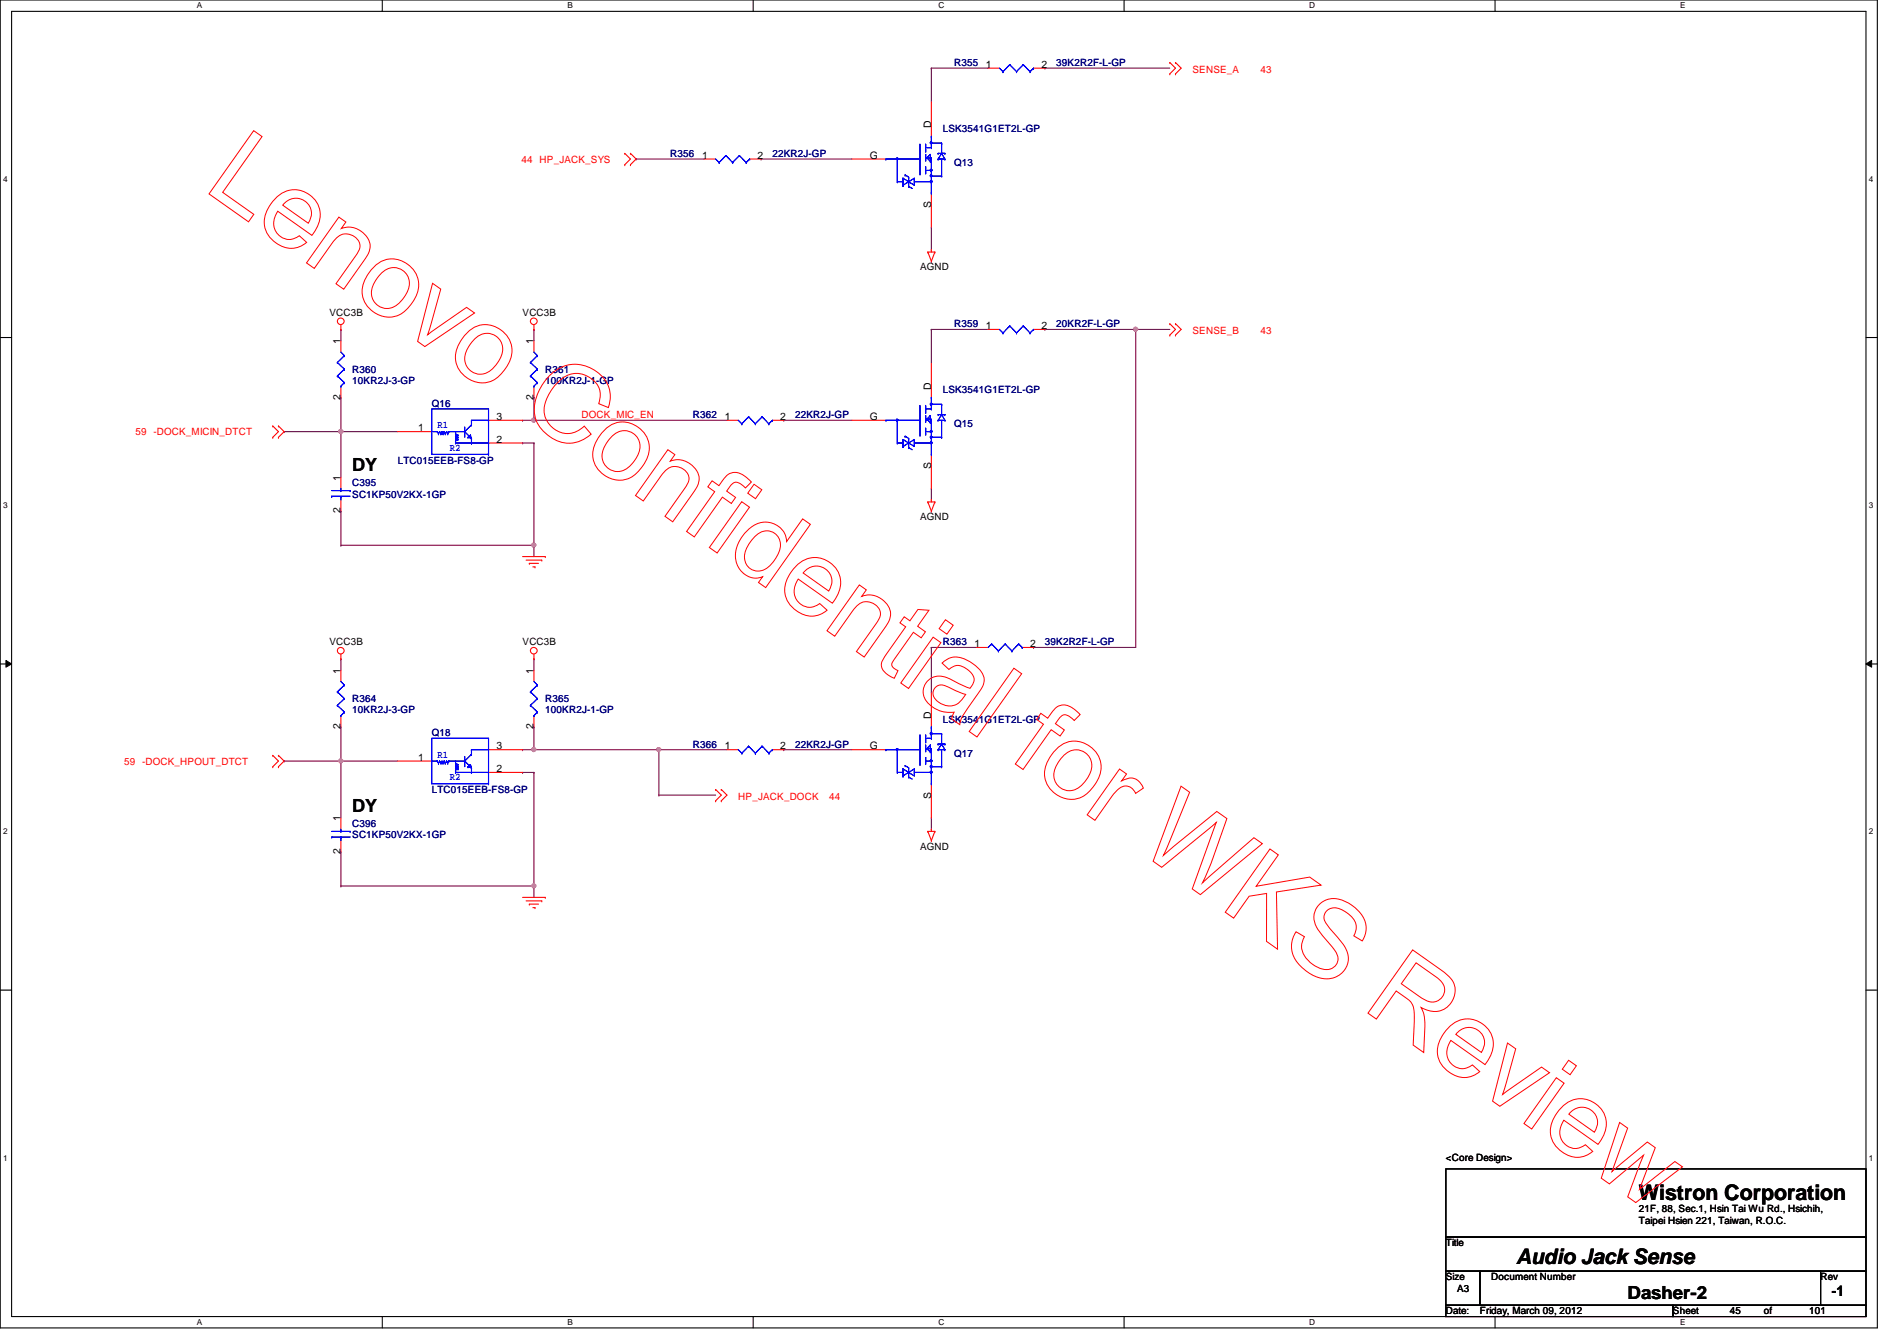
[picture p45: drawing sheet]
<svg xmlns="http://www.w3.org/2000/svg" width="297mm" height="210mm" viewBox="0 0 297 210" stroke-linecap="round" stroke-linejoin="round" font-family="sans-serif">
<defs><g id="words">
<g font-size="3.3">
<text x="256.6" y="187.9">Wistron Corporation</text>
<text x="237.4" y="197.9">Audio Jack Sense</text>
</g>
<g font-size="2.8">
<text x="55.2" y="73.7">DY</text>
<text x="55.2" y="127.1">DY</text>
<text x="254.8" y="203.4">Dasher-2</text>
</g>
<text font-size="2.3" x="286.8" y="202.9">-1</text>
<g font-size="1.6" fill="#000080">
<text x="149.4" y="10.3">R355</text>
<text x="165.4" y="10.3">39K2R2F-L-GP</text>
<text x="147.6" y="20.7">LSK3541G1ET2L-GP</text>
<text x="104.9" y="24.6">R356</text>
<text x="120.9" y="24.6">22KR2J-GP</text>
<text x="149.4" y="26">Q13</text>
<text x="149.4" y="51.2">R359</text>
<text x="165.4" y="51.2">20KR2F-L-GP</text>
<text x="55.2" y="58.3">R360</text>
<text x="85.4" y="58.3">R361</text>
<text x="55.2" y="60.1">10KR2J-3-GP</text>
<text x="67.6" y="63.7">Q16</text>
<text x="85.4" y="60.1">100KR2J-1-GP</text>
<text x="108.5" y="65.4">R362</text>
<text x="124.5" y="65.4">22KR2J-GP</text>
<text x="147.6" y="61.6">LSK3541G1ET2L-GP</text>
<text x="149.4" y="66.9">Q15</text>
<text x="55.2" y="76.1">C395</text>
<text x="55.2" y="77.9">SC1KP50V2KX-1GP</text>
<text x="62.3" y="72.6">LTC015EEB-FS8-GP</text>
<text x="147.6" y="101">R363</text>
<text x="163.6" y="101">39K2R2F-L-GP</text>
<text x="55.2" y="109.9">R364</text>
<text x="55.2" y="111.7">10KR2J-3-GP</text>
<text x="85.4" y="109.9">R365</text>
<text x="85.4" y="111.7">100KR2J-1-GP</text>
<text x="147.6" y="113.1">LSK3541G1ET2L-GP</text>
<text x="67.6" y="115.2">Q18</text>
<text x="108.5" y="117">R366</text>
<text x="124.5" y="117">22KR2J-GP</text>
<text x="149.4" y="118.4">Q17</text>
<text x="67.6" y="124.1">LTC015EEB-FS8-GP</text>
<text x="55.2" y="129.5">C396</text>
<text x="55.2" y="131.2">SC1KP50V2KX-1GP</text>
</g>
<g font-size="1.6">
<text x="154.4" y="10.6">1</text>
<text x="163.1" y="10.6">2</text>
<text x="145.8" y="20.1" transform="rotate(-90 145.8 20.1)">D</text>
<text x="109.9" y="24.8">1</text>
<text x="118.6" y="24.8">2</text>
<text x="136.2" y="24.8">G</text>
<text x="145.8" y="32.6" transform="rotate(-90 145.8 32.6)">S</text>
<text x="144.1" y="42.3">AGND</text>
<text x="51.6" y="49.4">VCC3B</text>
<text x="53.3" y="53.9" transform="rotate(-90 53.3 53.9)">1</text>
<text x="81.8" y="49.4">VCC3B</text>
<text x="83.6" y="53.9" transform="rotate(-90 83.6 53.9)">1</text>
<text x="154.4" y="51.5">1</text>
<text x="163.1" y="51.5">2</text>
<text x="53.3" y="62.6" transform="rotate(-90 53.3 62.6)">2</text>
<text x="77.7" y="65.7">3</text>
<text x="83.6" y="62.6" transform="rotate(-90 83.6 62.6)">2</text>
<text x="113.5" y="65.7">1</text>
<text x="122.2" y="65.7">2</text>
<text x="136.2" y="65.7">G</text>
<text x="145.8" y="61" transform="rotate(-90 145.8 61)">D</text>
<text x="65.5" y="67.5">1</text>
<text x="77.7" y="69.3">2</text>
<text x="53.3" y="75.2" transform="rotate(-90 53.3 75.2)">1</text>
<text x="145.8" y="73.4" transform="rotate(-90 145.8 73.4)">S</text>
<text x="53.3" y="80.3" transform="rotate(-90 53.3 80.3)">2</text>
<text x="144.1" y="81.4">AGND</text>
<text x="51.6" y="101">VCC3B</text>
<text x="81.8" y="101">VCC3B</text>
<text x="152.6" y="101.3">1</text>
<text x="161.3" y="101.3">2</text>
<text x="53.3" y="105.5" transform="rotate(-90 53.3 105.5)">1</text>
<text x="83.6" y="105.5" transform="rotate(-90 83.6 105.5)">1</text>
<text x="145.8" y="112.6" transform="rotate(-90 145.8 112.6)">D</text>
<text x="53.3" y="114.1" transform="rotate(-90 53.3 114.1)">2</text>
<text x="65.5" y="119.1">1</text>
<text x="77.7" y="117.3">3</text>
<text x="83.6" y="114.1" transform="rotate(-90 83.6 114.1)">2</text>
<text x="113.5" y="117.3">1</text>
<text x="122.2" y="117.3">2</text>
<text x="136.2" y="117.3">G</text>
<text x="77.7" y="120.9">2</text>
<text x="145.8" y="125" transform="rotate(-90 145.8 125)">S</text>
<text x="53.3" y="128.6" transform="rotate(-90 53.3 128.6)">1</text>
<text x="53.3" y="133.7" transform="rotate(-90 53.3 133.7)">2</text>
<text x="144.1" y="133">AGND</text>
<text x="226.4" y="181.7">&lt;Core Design&gt;</text>
<text x="256.6" y="189.7">21F, 88, Sec.1, Hsin Tai Wu Rd., Hsichih,</text>
<text x="256.6" y="191.6">Taipei Hsien 221, Taiwan, R.O.C.</text>
<text x="226.4" y="195.1">Title</text>
<text x="226.4" y="200.4">Size</text>
<text x="228.2" y="202.2">A3</text>
<text x="233.5" y="200.4">Document Number</text>
<text x="285.1" y="200.4">Rev</text>
<text x="226.4" y="205.7">Date:</text>
<text x="231.7" y="205.7">Friday, March 09, 2012</text>
<text x="262" y="205.7">Sheet</text>
<text x="270.8" y="205.7">45</text>
<text x="276.2" y="205.7">of</text>
<text x="283.3" y="205.7">101</text>
</g>
<g font-size="1.6" fill="#f00">
<text x="186.7" y="11.4">SENSE_A</text>
<text x="197.4" y="11.4">43</text>
<text x="81.7" y="25.4">44 HP_JACK_SYS</text>
<text x="186.7" y="52.3">SENSE_B</text>
<text x="197.4" y="52.3">43</text>
<text x="91.1" y="65.4">DOCK_MIC_EN</text>
<text x="21.2" y="68.1">59 -DOCK_MICIN_DTCT</text>
<text x="19.4" y="119.7">59 -DOCK_HPOUT_DTCT</text>
<text x="115.6" y="125.2">HP_JACK_DOCK</text>
<text x="129.8" y="125.2">44</text>
</g>
<g font-size="1.6" fill="#00f">
<text x="68.5" y="67">R1</text>
<text x="70.4" y="70.6">R2</text>
<text x="68.5" y="118.6">R1</text>
<text x="70.4" y="122.1">R2</text>
</g>
<g font-size="1.3">
<text x="30.8" y="1.3">A</text>
<text x="88.9" y="1.3">B</text>
<text x="146.9" y="1.3">C</text>
<text x="205" y="1.3">D</text>
<text x="263.1" y="1.3">E</text>
<text x=".5" y="28.4">4</text>
<text x="292.6" y="28.4">4</text>
<text x=".5" y="79.5">3</text>
<text x="292.6" y="79.5">3</text>
<text x=".5" y="130.6">2</text>
<text x="292.6" y="130.6">2</text>
<text x=".5" y="181.7">1</text>
<text x="292.6" y="181.7">1</text>
<text x="30.8" y="207.4">A</text>
<text x="88.9" y="207.4">B</text>
<text x="146.9" y="207.4">C</text>
<text x="205" y="207.4">D</text>
<text x="263.1" y="207.4">E</text>
</g>
</g></defs>
<path d="M0 0h294v207.9h-294zM1.8 1.8h290.4v204.3h-290.4z" fill="none" stroke="#000" stroke-width=".17"/>
<g fill="#fff">
<path d="M30.8 .2h.8v1.4h-.8z"/>
<path d="M30.8 206.2h.8v1.4h-.8z"/>
</g>
<path d="M59.9 0v1.8M59.9 206.1v1.8" fill="none" stroke="#000" stroke-width=".17"/>
<g fill="#fff">
<path d="M88.9 .2h.8v1.4h-.8z"/>
<path d="M88.9 206.2h.8v1.4h-.8z"/>
</g>
<path d="M117.9 0v1.8M117.9 206.1v1.8" fill="none" stroke="#000" stroke-width=".17"/>
<g fill="#fff">
<path d="M146.9 .2h.9v1.4h-.9z"/>
<path d="M146.9 206.2h.9v1.4h-.9z"/>
</g>
<path d="M176 0v1.8M176 206.1v1.8" fill="none" stroke="#000" stroke-width=".17"/>
<g fill="#fff">
<path d="M205 .2h.9v1.4h-.9z"/>
<path d="M205 206.2h.9v1.4h-.9z"/>
</g>
<path d="M234.1 0v1.8M234.1 206.1v1.8" fill="none" stroke="#000" stroke-width=".17"/>
<g fill="#fff">
<path d="M263.1 .2h.8v1.4h-.8z"/>
<path d="M263.1 206.2h.8v1.4h-.8z"/>
<path d="M.5 27.3h.7v1.4h-.7z"/>
<path d="M292.6 27.3h.7v1.4h-.7z"/>
<path d="M.5 78.4h.7v1.4h-.7z"/>
<path d="M292.6 78.4h.7v1.4h-.7z"/>
</g>
<path d="M0 52.8h1.8M292.2 52.8h1.8" fill="none" stroke="#000" stroke-width=".17"/>
<g fill="#fff">
<path d="M.5 129.5h.7v1.4h-.7z"/>
<path d="M292.6 129.5h.7v1.4h-.7z"/>
</g>
<path d="M0 103.9h1.8M292.2 103.9h1.8" fill="none" stroke="#000" stroke-width=".17"/>
<path d="M.9 103.4l.9 .5-.9 .5zM292.2 103.9l.9-.5v1z" fill="#000"/>
<path d="M.9 103.4l.9 .5-.9 .5zM292.2 103.9l.9-.5v1z" fill="none" stroke="#000" stroke-width=".16"/>
<g fill="#fff">
<path d="M.5 180.5h.7v1.4h-.7z"/>
<path d="M292.6 180.5h.7v1.4h-.7z"/>
</g>
<path d="M0 155h1.8M292.2 155h1.8" fill="none" stroke="#000" stroke-width=".17"/>
<g fill="none" stroke="#800040" stroke-width=".17">
<path d="M163.6 10.7h.1M163.6 10.7h19.6M119.2 24.9h.1M119.2 24.9h14.2M53.4 51.6h.1M53.4 51.6v1.7M53.4 67.6h.1M53.4 67.6v7.1M81.8 69.3h.1M81.8 65.8h.1M81.8 69.3h1.8M81.8 65.8h1.8"/>
<path d="M44.5 119.1h.1M44.5 119.1h8.9M81.8 117.3h.1M81.8 117.3h1.8M53.4 138.7h.1M53.4 138.7h30.2M81.8 120.9h.1M81.8 120.9h1.8"/>
</g>
<circle cx="53.4" cy="67.5" r=".32" fill="#f0f"/>
<circle cx="53.4" cy="67.5" r=".32" fill="none" stroke="#f0f" stroke-width=".17"/>
<g fill="none" stroke="#800040" stroke-width=".17">
<path d="M145.8 10.7h.1M145.8 10.7h8.9M99.6 24.9h.1M99.6 24.9h10.7M145.8 35.6h.1M145.8 35.6v3.5M44.5 67.6h.1M53.4 62.2h.1M53.4 62.2v5.4h-8.9M145.8 76.5h.1M145.8 76.5v1.7M53.4 103.1h.1"/>
<path d="M53.4 113.8h.1M53.4 103.1v1.8M53.4 113.8v5.3M83.6 103.1h.1M83.6 103.1v1.8M53.4 133.3h.1M53.4 133.3v5.4M83.6 120.9h.1M83.6 120.9v17.8M145.8 128h.1M145.8 128v1.8"/>
</g>
<circle cx="83.6" cy="138.7" r=".32" fill="#f0f"/>
<circle cx="83.6" cy="138.7" r=".32" fill="none" stroke="#f0f" stroke-width=".17"/>
<path d="M145.8 10.7h.1M145.8 10.7v5.3M53.4 119.1h.1M53.4 119.1h8.9M83.6 138.7h.1M83.6 138.7v1.8" fill="none" stroke="#800040" stroke-width=".17"/>
<circle cx="53.4" cy="119.1" r=".32" fill="#f0f"/>
<circle cx="53.4" cy="119.1" r=".32" fill="none" stroke="#f0f" stroke-width=".17"/>
<path d="M83.6 51.6h.1M83.6 51.6v1.7M53.4 80h.1M53.4 85.3h.1M53.4 80v5.3M53.4 85.3h30.2" fill="none" stroke="#800040" stroke-width=".17"/>
<circle cx="83.6" cy="85.3" r=".32" fill="#f0f"/>
<circle cx="83.6" cy="85.3" r=".32" fill="none" stroke="#f0f" stroke-width=".17"/>
<path d="M53.4 67.6h.1M53.4 67.6h8.9M83.6 69.3h.1M83.6 69.3v17.8M83.6 85.3h.1" fill="none" stroke="#800040" stroke-width=".17"/>
<circle cx="53.4" cy="67.5" r=".32" fill="#f0f"/>
<circle cx="53.4" cy="67.5" r=".32" fill="none" stroke="#f0f" stroke-width=".17"/>
<path d="M103.2 117.3h.1M103.2 117.3h10.6" fill="none" stroke="#800040" stroke-width=".17"/>
<circle cx="103.1" cy="117.3" r=".32" fill="#f0f"/>
<circle cx="103.1" cy="117.3" r=".32" fill="none" stroke="#f0f" stroke-width=".17"/>
<path d="M83.6 65.8h.1M83.6 65.8h30.2M83.6 113.8h.1M83.6 113.8v3.5M122.7 117.3h.1M122.7 117.3h10.7" fill="none" stroke="#800040" stroke-width=".17"/>
<circle cx="83.6" cy="65.8" r=".32" fill="#f0f"/>
<circle cx="83.6" cy="65.8" r=".32" fill="none" stroke="#f0f" stroke-width=".17"/>
<g fill="none" stroke="#800040" stroke-width=".17">
<path d="M145.8 51.6h.1M145.8 51.6v5.3M145.8 51.6h8.9M177.8 51.6h.1M177.8 51.6v49.7h-16M83.6 62.2h.1M83.6 62.2v3.6M122.7 65.8h.1M122.7 65.8h10.7M53.4 119.1h.1M53.4 119.1v8.9M145.8 101.3h.1"/>
<path d="M145.8 101.3v7.2M145.8 101.3h7.1M161.8 101.3h.1"/>
</g>
<circle cx="177.8" cy="51.5" r=".32" fill="#f0f"/>
<circle cx="177.8" cy="51.5" r=".32" fill="none" stroke="#f0f" stroke-width=".17"/>
<path d="M163.6 51.6h.1M163.6 51.6h14.2M83.6 117.3h.1M83.6 117.3h19.6M103.2 117.3h.1M103.2 117.3v7.2M103.2 124.5h.1M103.2 124.5h8.9" fill="none" stroke="#800040" stroke-width=".17"/>
<circle cx="83.6" cy="117.3" r=".32" fill="#f0f"/>
<circle cx="83.6" cy="117.3" r=".32" fill="none" stroke="#f0f" stroke-width=".17"/>
<path d="M177.8 51.6h.1M177.8 51.6h5.4" fill="none" stroke="#800040" stroke-width=".17"/>
<g fill="none" stroke="#f00" stroke-width=".17">
<path d="M154.7 10.7h1.8M161.8 10.7h1.8M183.2 9.8h.1M183.2 11.6h.1M183.2 9.8l.9 .9-.9 .9M184.1 9.8h.1M184.1 11.6h.1M184.1 9.8l.9 .9-.9 .9M97.8 25.8h.1M97.8 24h.1M97.8 24l.9 .9-.9 .9M98.7 24h.1"/>
<path d="M98.7 25.8h.1M98.7 24l.9 .9-.9 .9M145.3 39.5h.1M145.3 39.5h1.1M145.3 39.5l.5 1.4M145.8 39.1h.1M145.8 39.1v.4M146.4 39.5h.1M146.4 39.5l-.6 1.4M53.4 51.6h.1M53.4 50.8v.8M83.6 51.6h.1"/>
<path d="M83.6 50.8v.8M145.8 40.9h.1M145.8 56.9v5.3M183.2 50.7h.1M183.2 52.5h.1M183.2 50.7l.9 .9-.9 .9M184.1 50.7h.1M184.1 52.5h.1M184.1 50.7l.9 .9-.9 .9M42.7 68.5h.1M42.7 66.7h.1M42.7 66.7l.9 .9-.9 .9"/>
<path d="M43.6 66.7h.1M43.6 68.5h.1M43.6 66.7l.9 .9-.9 .9M133.4 65.8h5.3M145.3 78.6h.1M145.3 78.6h1.1M145.3 78.6l.5 1.4M145.8 78.2h.1M145.8 71.1v5.4M145.8 78.2v.4M146.4 78.6h.1M146.4 78.6l-.6 1.4"/>
<path d="M81.8 87.1h3.6M82.4 87.7h2.4M82.9 88.2h.1M82.9 88.2h1.4M83.4 88.7h.4M83.8 88.7h.1M84.8 87.7h.1M85.4 87.1h.1M145.8 80h.1M42.7 118.2h.1M42.7 118.2l.9 .9-.9 .9M43.6 118.2h.1"/>
<path d="M43.6 118.2l.9 .9-.9 .9M53.4 103.1h.1M53.4 102.4v.7M53.4 104.9v1.8M53.4 112v1.8M83.6 103.1h.1M83.6 102.4v.7M113.8 117.3h1.8M120.9 117.3h1.8M42.7 120h.1M43.6 120h.1M53.4 128v1.8"/>
<path d="M53.4 131.6v1.7M112.1 123.6h.1M112.1 125.3h.1M112.1 123.6l.8 .9-.8 .8M112.9 123.6h.1M112.9 125.3h.1M112.9 123.6l.9 .9-.9 .8M145.3 130.1h.1M145.3 130.1h1.1M145.3 130.1l.5 1.5M145.8 129.8h.1M145.8 131.6h.1"/>
<path d="M145.8 129.8v.3M146.4 130.1h.1M146.4 130.1l-.6 1.5M81.8 140.5h3.6M82.4 141h2.4M82.9 141.5h.1M82.9 141.5h1.4M83.4 142.1h.4M83.8 142.1h.1M84.8 141h.1M85.4 140.5h.1"/>
<circle cx="53.4" cy="50.3" r=".52"/>
<circle cx="83.6" cy="50.3" r=".52"/>
<circle cx="53.4" cy="101.8" r=".52"/>
<circle cx="83.6" cy="101.8" r=".52"/>
</g>
<path d="M226.4 183h65.8v10.6h-65.8zM226.4 193.6h65.8v5.4h-65.8zM226.4 199h5.3v5.3h-5.3zM231.7 199h53.4v5.3h-53.4zM285.1 199h7.1v5.3h-7.1zM226.4 204.3h35.6v1.8h-35.6zM262 204.3h30.2v1.8h-30.2z" fill="none" stroke="#000" stroke-width=".17"/>
<g fill="none" stroke="#00f" stroke-width=".17">
<path d="M156.5 10.7l.6 .5M157.1 11.2h.1M158.1 10.1h.1M158.1 10.1l-1 1.1M158.1 10.1l1.1 1.1M159.2 11.2h.1M160.2 10.1h.1M160.2 10.1l-1 1.1M160.2 10.1l1.1 1.1M161.3 11.2h.1M161.8 10.7h.1M161.8 10.7l-.5 .5"/>
<path d="M138.7 65.8h.1M138.7 65.8h5.4M144.9 67h.1M144.9 64.6h.1M144.9 63.5v1.1M144.9 67v1.1M144.9 64h.9M144.9 67.6h.9M145.7 65.1h.1M145.7 65.1l-.6 .5M145.8 64h.1M145.8 62.2h.1"/>
<path d="M145.8 67.6h.1M145.8 71.1h.1M145.8 68.5h.1M145.8 62.2v1.8M145.8 65.6v5.5M145.8 63.3h1.6M145.8 68.5h1.6M146.9 64.9h.1M146.9 65.8h.1M146.9 64.9h1.1M146.9 65.8h1.1M147.4 63.3h.1"/>
<path d="M147.4 64.9h.1M147.4 68.5h.1M147.4 63.3v1.6M147.4 65.8v2.7M147.4 64.9l.6 .9M147.4 64.9l-.5 .9M148 64.9h.1M148 65.8h.1M52.8 108.3h.1M52.8 110.4h.1M52.8 108.3l1.1 1M52.8 110.4l1.1 1.1"/>
<path d="M53.4 112h.1M53.4 106.7l.5 .5M53.9 107.2h.1M53.9 109.3h.1M53.9 111.5h.1M53.9 107.2l-1.1 1.1M53.9 109.3l-1.1 1.1M53.9 111.5l-.5 .5M115.6 117.3l.6 .6M116.2 117.9h.1M117.2 116.8h.1M117.2 116.8l-1 1.1"/>
<path d="M117.2 116.8l1.1 1.1M118.3 117.9h.1M119.3 116.8h.1M119.3 116.8l-1 1.1M119.3 116.8l1.1 1.1M120.4 117.9h.1M120.9 117.3h.1M120.9 117.3l-.5 .6M51.9 131h.1M51.9 130.1h2.9M51.9 131h2.9M53.4 130.1h.1"/>
<path d="M53.4 131h.1M53.4 129.8v.3M53.4 131v.6M54.8 130.1h.1"/>
</g>
<path d="M145.7 67.4h.2v.2h-.2z" fill-rule="evenodd" fill="#00f"/>
<path d="M145.7 67.4h.2v.2h-.2z" fill="none" stroke="#00f" stroke-width=".17"/>
<path d="M145.7 63.2h.2v.2h-.2z" fill-rule="evenodd" fill="#00f"/>
<path d="M145.7 63.2h.2v.2h-.2z" fill="none" stroke="#00f" stroke-width=".17"/>
<path d="M145.7 68.3h.2v.2h-.2z" fill-rule="evenodd" fill="#00f"/>
<g fill="none" stroke="#00f" stroke-width=".17">
<path d="M140.5 69.3h.9M141.4 69.9h.1M141.4 69.3h.1M141.4 68.8h.1M141.4 68.8v1.1M141.4 68.8l1.8 1.1v-1.1M141.7 68.3h.1M141.7 68.3l.6 .3M142.3 69.3h.1M142.3 70.1h.1M142.3 68.6h.1M142.3 70.1l.5 .3"/>
<path d="M142.3 68.6v1.5M143.2 68.8h.1M143.2 69.3h.1M143.2 68.8l-1.8 1.1M143.2 69.3h2.6M144.1 68.1h.1M144.1 63.5v4.6M144.9 65.1h.1M144.9 65.6h.1M144.9 65.1v1M144.9 65.6h.9M145.1 65.6h.1"/>
<path d="M145.1 65.6l.6 .5M145.7 66.1h.1M145.7 65.1v1M145.7 68.3h.2v.2h-.2z"/>
</g>
<path d="M145.7 69.2h.2v.2h-.2z" fill-rule="evenodd" fill="#00f"/>
<path d="M145.7 69.2h.2v.2h-.2z" fill="none" stroke="#00f" stroke-width=".17"/>
<path d="M140.4 65.6h.2v.3h-.2z" fill-rule="evenodd" fill="#00f"/>
<g fill="none" stroke="#00f" stroke-width=".17">
<path d="M138.7 65.8h.1M138.7 65.8h5.4M140.4 65.6h.2v.3h-.2zM140.5 69.3h.1M140.5 65.8v3.5M144.9 67h.1M144.9 64.6h.1M144.9 63.5v1.1M144.9 67v1.1M144.9 64h.9M144.9 67.6h.9M145.7 65.1h.1"/>
<path d="M145.7 65.1l-.6 .5M145.8 64h.1M145.8 62.2h.1M145.8 67.6h.1M145.8 71.1h.1M145.8 68.5h.1M145.8 62.2v1.8M145.8 65.6v5.5M145.8 63.3h1.6M145.8 68.5h1.6M146.9 64.9h.1M146.9 65.8h.1"/>
<path d="M146.9 64.9h1.1M146.9 65.8h1.1M147.4 63.3h.1M147.4 64.9h.1M147.4 68.5h.1M147.4 63.3v1.6M147.4 65.8v2.7M147.4 64.9l.6 .9M147.4 64.9l-.5 .9M148 64.9h.1M148 65.8h.1"/>
</g>
<path d="M145.7 67.4h.2v.2h-.2z" fill-rule="evenodd" fill="#00f"/>
<path d="M145.7 67.4h.2v.2h-.2z" fill="none" stroke="#00f" stroke-width=".17"/>
<path d="M145.7 63.2h.2v.2h-.2z" fill-rule="evenodd" fill="#00f"/>
<path d="M145.7 63.2h.2v.2h-.2z" fill="none" stroke="#00f" stroke-width=".17"/>
<path d="M145.7 68.3h.2v.2h-.2z" fill-rule="evenodd" fill="#00f"/>
<g fill="none" stroke="#00f" stroke-width=".17">
<path d="M140.5 69.3h.9M141.4 69.9h.1M141.4 69.3h.1M141.4 68.8h.1M141.4 68.8v1.1M141.4 68.8l1.8 1.1v-1.1M141.7 68.3h.1M141.7 68.3l.6 .3M142.3 69.3h.1M142.3 70.1h.1M142.3 68.6h.1M142.3 70.1l.5 .3"/>
<path d="M142.3 68.6v1.5M143.2 68.8h.1M143.2 69.3h.1M143.2 68.8l-1.8 1.1M143.2 69.3h2.6M144.1 68.1h.1M144.1 63.5v4.6M144.9 65.1h.1M144.9 65.6h.1M144.9 65.1v1M144.9 65.6h.9M145.1 65.6h.1"/>
<path d="M145.1 65.6l.6 .5M145.7 66.1h.1M145.7 65.1v1M145.7 68.3h.2v.2h-.2z"/>
</g>
<path d="M145.7 69.2h.2v.2h-.2z" fill-rule="evenodd" fill="#00f"/>
<path d="M145.7 69.2h.2v.2h-.2z" fill="none" stroke="#00f" stroke-width=".17"/>
<path d="M140.4 65.6h.2v.3h-.2z" fill-rule="evenodd" fill="#00f"/>
<g fill="none" stroke="#00f" stroke-width=".17">
<path d="M112.1 24.9l.5 .5M112.6 25.4h.1M113.7 24.3h.1M113.7 24.3l-1.1 1.1M113.7 24.3l1 1.1M114.7 25.4h.1M115.8 24.3h.1M115.8 24.3l-1.1 1.1M115.8 24.3l1 1.1M116.8 25.4h.1M117.4 24.9h.1M117.4 24.9l-.6 .5"/>
<path d="M138.7 24.9h.1M138.7 24.9h5.4M144.9 26.1h.1M144.9 23.7h.1M144.9 22.6v1.1M144.9 26.1v1.1M144.9 23.1h.9M144.9 26.7h.9M145.7 24.2h.1M145.7 24.2l-.6 .5M145.8 23.1h.1M145.8 21.3h.1"/>
<path d="M145.8 26.7h.1M145.8 30.2h.1M145.8 27.6h.1M145.8 21.3v1.8M145.8 24.7v5.5M145.8 22.4h1.6M145.8 27.6h1.6M146.9 24h.1M146.9 24.9h.1M146.9 24h1.1M146.9 24.9h1.1M147.4 22.4h.1"/>
<path d="M147.4 24h.1M147.4 27.6h.1M147.4 22.4v1.6M147.4 24.9v2.7M147.4 24l.6 .9M147.4 24l-.5 .9M148 24h.1M148 24.9h.1M115.6 65.8l.6 .5M116.2 66.3h.1M117.2 65.2h.1M117.2 65.2l-1 1.1"/>
<path d="M117.2 65.2l1.1 1.1M118.3 66.3h.1M119.3 65.2h.1M119.3 65.2l-1 1.1M119.3 65.2l1.1 1.1M120.4 66.3h.1M120.9 65.8h.1M120.9 65.8l-.5 .5M140.4 65.6h.2v.3h-.2zM140.5 69.3h.1M140.5 65.8v3.5M67.6 115.6h8.9v7.1h-8.9z"/>
<path d="M67.6 119.1h.9M68.5 119.1h.1M68.5 119.1l.2 .4M68.7 119.5h.1M68.8 119.1h.1M68.8 119.1l-.1 .4M68.8 119.1l.2 .4M69 119.5h.1M69.2 119.1h.1M69.2 119.1l-.2 .4M69.2 119.1l.2 .4M69.4 119.5h.1"/>
<path d="M69.6 119.1h.1M69.6 119.1l-.2 .4M69.6 119.1l.1 .4M69.7 119.5h.1M69.9 119.1h.1M69.9 119.1l-.2 .4M69.9 119.1l.2 .4M70.1 119.5h.1M70.3 119.1h.1M70.3 119.1h2.5M70.3 119.1l-.2 .4M71.3 119.5h.1"/>
<path d="M71.3 119.8h.1M71.3 119.1v.4M71.3 119.5l.4 .2M71.3 119.8l.4 .2M71.7 119.7h.1M71.7 119.7l-.4 .1M72.8 119.1h.1M72.8 119.8h.1M72.8 119.1l1 1.1M72.8 118.4v1.4M73.7 119.7h.1M73.7 119.7l-.4 .3"/>
<path d="M73.7 119.7l.1 .5M73.8 118.1h.1M73.8 117.3h.1M73.8 117.3v.8M73.8 118.1l-1 1M73.8 117.3h2.7M76.5 117.3h.1M83.1 108.3h.1M83.1 110.4h.1M83.1 108.3l1.1 1M83.1 110.4l1.1 1.1M83.6 112h.1"/>
<path d="M83.6 106.7l.6 .5M84.2 107.2h.1M84.2 109.3h.1M84.2 111.5h.1M84.2 107.2l-1.1 1.1M84.2 109.3l-1.1 1.1M84.2 111.5l-.6 .5M71.3 120.2h.1M71.3 120.6h.1M71.3 120.9h.1M71.3 120.9h5.2M71.3 120.6v.3"/>
<path d="M71.3 120.2l.4 .2M71.7 120h.1M71.7 120.4h.1M71.7 120l-.4 .2M71.7 120.4l-.4 .2M73.3 120h.1M73.3 120l.5 .2M73.8 120.2h.1M73.8 120.9h.1M73.8 120.2v.7M76.5 120.9h.1M76.5 122.7h.1"/>
<path d="M76.5 122.5v.2"/>
</g>
<path d="M145.8 16v5.3M110.3 24.9h1.8M117.4 24.9h1.8M133.4 24.9h5.3M145.8 30.2v5.4M113.8 65.8h1.8M120.9 65.8h1.8M62.3 119.1h5.3M76.5 117.3h5.3M83.6 104.9v1.8M83.6 112v1.8M76.5 120.9h5.3" fill="none" stroke="#f00" stroke-width=".17"/>
<path d="M145.7 26.5h.2v.2h-.2z" fill-rule="evenodd" fill="#00f"/>
<path d="M145.7 26.5h.2v.2h-.2z" fill="none" stroke="#00f" stroke-width=".17"/>
<path d="M145.7 22.3h.2v.2h-.2z" fill-rule="evenodd" fill="#00f"/>
<path d="M145.7 22.3h.2v.2h-.2z" fill="none" stroke="#00f" stroke-width=".17"/>
<path d="M145.7 27.4h.2v.2h-.2z" fill-rule="evenodd" fill="#00f"/>
<g fill="none" stroke="#00f" stroke-width=".17">
<path d="M140.5 28.4h.9M141.4 29h.1M141.4 28.4h.1M141.4 27.9h.1M141.4 27.9v1.1M141.4 27.9l1.8 1.1v-1.1M141.7 27.4h.1M141.7 27.4l.6 .3M142.3 28.4h.1M142.3 29.2h.1M142.3 27.7h.1M142.3 29.2l.5 .3"/>
<path d="M142.3 27.7v1.5M143.2 27.9h.1M143.2 28.4h.1M143.2 27.9l-1.8 1.1M143.2 28.4h2.6M144.1 27.2h.1M144.1 22.6v4.6M144.9 24.2h.1M144.9 24.7h.1M144.9 24.2v1M144.9 24.7h.9M145.1 24.7h.1"/>
<path d="M145.1 24.7l.6 .5M145.7 25.2h.1M145.7 24.2v1M145.7 27.4h.2v.2h-.2z"/>
</g>
<path d="M145.7 28.3h.2v.2h-.2z" fill-rule="evenodd" fill="#00f"/>
<path d="M145.7 28.3h.2v.2h-.2z" fill="none" stroke="#00f" stroke-width=".17"/>
<path d="M140.4 24.8h.2v.2h-.2z" fill-rule="evenodd" fill="#00f"/>
<g fill="none" stroke="#00f" stroke-width=".17">
<path d="M138.7 24.9h.1M138.7 24.9h5.4M140.4 24.8h.2v.2h-.2zM140.5 28.4h.1M140.5 24.9v3.5M144.9 26.1h.1M144.9 23.7h.1M144.9 22.6v1.1M144.9 26.1v1.1M144.9 23.1h.9M144.9 26.7h.9M145.7 24.2h.1"/>
<path d="M145.7 24.2l-.6 .5M145.8 23.1h.1M145.8 21.3h.1M145.8 26.7h.1M145.8 30.2h.1M145.8 27.6h.1M145.8 21.3v1.8M145.8 24.7v5.5M145.8 22.4h1.6M145.8 27.6h1.6M146.9 24h.1M146.9 24.9h.1"/>
<path d="M146.9 24h1.1M146.9 24.9h1.1M147.4 22.4h.1M147.4 24h.1M147.4 27.6h.1M147.4 22.4v1.6M147.4 24.9v2.7M147.4 24l.6 .9M147.4 24l-.5 .9M148 24h.1M148 24.9h.1"/>
</g>
<path d="M145.7 26.5h.2v.2h-.2z" fill-rule="evenodd" fill="#00f"/>
<path d="M145.7 26.5h.2v.2h-.2z" fill="none" stroke="#00f" stroke-width=".17"/>
<path d="M145.7 22.3h.2v.2h-.2z" fill-rule="evenodd" fill="#00f"/>
<path d="M145.7 22.3h.2v.2h-.2z" fill="none" stroke="#00f" stroke-width=".17"/>
<path d="M145.7 27.4h.2v.2h-.2z" fill-rule="evenodd" fill="#00f"/>
<g fill="none" stroke="#00f" stroke-width=".17">
<path d="M140.5 28.4h.9M141.4 29h.1M141.4 28.4h.1M141.4 27.9h.1M141.4 27.9v1.1M141.4 27.9l1.8 1.1v-1.1M141.7 27.4h.1M141.7 27.4l.6 .3M142.3 28.4h.1M142.3 29.2h.1M142.3 27.7h.1M142.3 29.2l.5 .3"/>
<path d="M142.3 27.7v1.5M143.2 27.9h.1M143.2 28.4h.1M143.2 27.9l-1.8 1.1M143.2 28.4h2.6M144.1 27.2h.1M144.1 22.6v4.6M144.9 24.2h.1M144.9 24.7h.1M144.9 24.2v1M144.9 24.7h.9M145.1 24.7h.1"/>
<path d="M145.1 24.7l.6 .5M145.7 25.2h.1M145.7 24.2v1M145.7 27.4h.2v.2h-.2z"/>
</g>
<path d="M145.7 28.3h.2v.2h-.2z" fill-rule="evenodd" fill="#00f"/>
<path d="M145.7 28.3h.2v.2h-.2z" fill="none" stroke="#00f" stroke-width=".17"/>
<path d="M140.4 24.8h.2v.2h-.2z" fill-rule="evenodd" fill="#00f"/>
<g fill="none" stroke="#00f" stroke-width=".17">
<path d="M140.4 24.8h.2v.2h-.2zM140.5 28.4h.1M140.5 24.9v3.5M138.7 117.3h.1M138.7 117.3h5.4M144.9 118.6h.1M144.9 116.1h.1M144.9 115v1.1M144.9 118.6v1.1M144.9 115.6h.9M144.9 119.1h.9M145.7 116.6h.1"/>
<path d="M145.7 116.6l-.6 .6M145.8 115.6h.1M145.8 113.8h.1M145.8 119.1h.1M145.8 113.8v1.8M145.8 117.2v5.5M145.8 114.9h1.6M146.9 116.5h.1M146.9 117.3h.1M146.9 116.5h1.1M146.9 117.3h1.1M147.4 114.9h.1"/>
<path d="M147.4 116.5h.1M147.4 114.9v1.6M147.4 117.3v2.7M147.4 116.5l.6 .8M147.4 116.5l-.5 .8M148 116.5h.1M148 117.3h.1M145.8 122.7h.1M145.8 120h.1M145.8 120h1.6M147.4 120h.1"/>
</g>
<path d="M133.4 117.3h5.3M145.8 108.5v5.3M145.8 122.7v5.3" fill="none" stroke="#f00" stroke-width=".17"/>
<path d="M145.7 119h.2v.2h-.2z" fill-rule="evenodd" fill="#00f"/>
<path d="M145.7 119h.2v.2h-.2z" fill="none" stroke="#00f" stroke-width=".17"/>
<path d="M145.7 114.7h.2v.2h-.2z" fill-rule="evenodd" fill="#00f"/>
<path d="M145.7 114.7h.2v.2h-.2z" fill="none" stroke="#00f" stroke-width=".17"/>
<path d="M145.7 119.9h.2v.2h-.2z" fill-rule="evenodd" fill="#00f"/>
<g fill="none" stroke="#00f" stroke-width=".17">
<path d="M141.7 119.8h.1M141.7 119.8l.6 .4M144.1 119.7h.1M144.1 115v4.7M144.9 116.6h.1M144.9 117.2h.1M144.9 116.6v1.1M144.9 117.2h.9M145.1 117.2h.1M145.1 117.2l.6 .5M145.7 117.7h.1M145.7 116.6v1.1"/>
<path d="M145.7 119.9h.2v.2h-.2zM140.5 120.9h.9M141.4 121.5h.1M141.4 120.9h.1M141.4 120.4h.1M141.4 120.4v1.1M141.4 120.4l1.8 1.1v-1.1M142.3 120.9h.1M142.3 121.6h.1M142.3 120.2h.1M142.3 121.6l.5 .4M142.3 120.2v1.4"/>
<path d="M143.2 120.4h.1M143.2 120.9h.1M143.2 120.4l-1.8 1.1M143.2 120.9h2.6"/>
</g>
<path d="M145.7 120.8h.2v.2h-.2z" fill-rule="evenodd" fill="#00f"/>
<path d="M145.7 120.8h.2v.2h-.2z" fill="none" stroke="#00f" stroke-width=".17"/>
<path d="M140.4 117.2h.2v.2h-.2z" fill-rule="evenodd" fill="#00f"/>
<g fill="none" stroke="#00f" stroke-width=".17">
<path d="M138.7 117.3h.1M138.7 117.3h5.4M140.4 117.2h.2v.2h-.2zM140.5 117.3v3.6M144.9 118.6h.1M144.9 116.1h.1M144.9 115v1.1M144.9 118.6v1.1M144.9 115.6h.9M144.9 119.1h.9M145.7 116.6h.1M145.7 116.6l-.6 .6"/>
<path d="M145.8 115.6h.1M145.8 113.8h.1M145.8 119.1h.1M145.8 113.8v1.8M145.8 117.2v5.5M145.8 114.9h1.6M146.9 116.5h.1M146.9 117.3h.1M146.9 116.5h1.1M146.9 117.3h1.1M147.4 114.9h.1M147.4 116.5h.1"/>
<path d="M147.4 114.9v1.6M147.4 117.3v2.7M147.4 116.5l.6 .8M147.4 116.5l-.5 .8M148 116.5h.1M148 117.3h.1M140.5 120.9h.1M145.8 122.7h.1M145.8 120h.1M145.8 120h1.6M147.4 120h.1"/>
</g>
<path d="M145.7 119h.2v.2h-.2z" fill-rule="evenodd" fill="#00f"/>
<path d="M145.7 119h.2v.2h-.2z" fill="none" stroke="#00f" stroke-width=".17"/>
<path d="M145.7 114.7h.2v.2h-.2z" fill-rule="evenodd" fill="#00f"/>
<path d="M145.7 114.7h.2v.2h-.2z" fill="none" stroke="#00f" stroke-width=".17"/>
<path d="M145.7 119.9h.2v.2h-.2z" fill-rule="evenodd" fill="#00f"/>
<g fill="none" stroke="#00f" stroke-width=".17">
<path d="M141.7 119.8h.1M141.7 119.8l.6 .4M144.1 119.7h.1M144.1 115v4.7M144.9 116.6h.1M144.9 117.2h.1M144.9 116.6v1.1M144.9 117.2h.9M145.1 117.2h.1M145.1 117.2l.6 .5M145.7 117.7h.1M145.7 116.6v1.1"/>
<path d="M145.7 119.9h.2v.2h-.2zM140.5 120.9h.9M141.4 121.5h.1M141.4 120.9h.1M141.4 120.4h.1M141.4 120.4v1.1M141.4 120.4l1.8 1.1v-1.1M142.3 120.9h.1M142.3 121.6h.1M142.3 120.2h.1M142.3 121.6l.5 .4M142.3 120.2v1.4"/>
<path d="M143.2 120.4h.1M143.2 120.9h.1M143.2 120.4l-1.8 1.1M143.2 120.9h2.6"/>
</g>
<path d="M145.7 120.8h.2v.2h-.2z" fill-rule="evenodd" fill="#00f"/>
<path d="M145.7 120.8h.2v.2h-.2z" fill="none" stroke="#00f" stroke-width=".17"/>
<path d="M140.4 117.2h.2v.2h-.2z" fill-rule="evenodd" fill="#00f"/>
<g fill="none" stroke="#00f" stroke-width=".17">
<path d="M52.8 56.7h.1M52.8 58.8h.1M52.8 56.7l1.1 1.1M52.8 58.8l1.1 1.1M53.4 55.1l.5 .6M53.9 55.7h.1M53.9 57.8h.1M53.9 59.9h.1M53.9 55.7l-1.1 1M53.9 57.8l-1.1 1M53.9 59.9l-.5 .6M83.1 56.7h.1"/>
<path d="M83.1 58.8h.1M83.1 56.7l1.1 1.1M83.1 58.8l1.1 1.1M83.6 55.1l.6 .6M84.2 55.7h.1M84.2 57.8h.1M84.2 59.9h.1M84.2 55.7l-1.1 1M84.2 57.8l-1.1 1M84.2 59.9l-.6 .6M156.5 51.6l.6 .5M157.1 52.1h.1"/>
<path d="M158.1 51h.1M158.1 51l-1 1.1M158.1 51l1.1 1.1M159.2 52.1h.1M160.2 51h.1M160.2 51l-1 1.1M160.2 51l1.1 1.1M161.3 52.1h.1M161.8 51.6h.1M161.8 51.6l-.5 .5M51.9 77.7h.1M51.9 76.8h2.9"/>
<path d="M51.9 77.7h2.9M53.4 76.8h.1M53.4 77.7h.1M53.4 60.5h.1M53.4 76.5v.3M53.4 77.7v.5M54.8 76.8h.1M67.6 64h8.9v7.1h-8.9zM67.6 67.6h.9M68.5 67.6h.1M68.5 67.6l.2 .3M68.7 67.9h.1"/>
<path d="M68.8 67.6h.1M68.8 67.6l-.1 .3M68.8 67.6l.2 .3M69 67.9h.1M69.2 67.6h.1M69.2 67.6l-.2 .3M69.2 67.6l.2 .3M69.4 67.9h.1M69.6 67.6h.1M69.6 67.6l-.2 .3M69.6 67.6l.1 .3M69.7 67.9h.1"/>
<path d="M69.9 67.6h.1M69.9 67.6l-.2 .3M69.9 67.6l.2 .3M70.1 67.9h.1M70.3 67.6h.1M70.3 67.6h2.5M70.3 67.6l-.2 .3M71.3 67.9h.1M71.3 68.3h.1M71.3 68.6h.1M71.3 69h.1M71.3 69.3h.1"/>
<path d="M71.3 69.3h5.2M71.3 67.6v.3M71.3 69v.3M71.3 67.9l.4 .2M71.3 68.3l.4 .2M71.3 68.6l.4 .2M71.7 68.1h.1M71.7 68.5h.1M71.7 68.8h.1M71.7 68.1l-.4 .2M71.7 68.5l-.4 .1M71.7 68.8l-.4 .2"/>
<path d="M72.8 67.6h.1M72.8 68.3h.1M72.8 67.6l1 1M72.8 66.8v1.5M73.3 68.5h.1M73.3 68.5l.5 .1M73.7 68.1h.1M73.7 68.1l-.4 .4M73.7 68.1l.1 .5M73.8 68.6h.1M73.8 69.3h.1M73.8 66.5h.1"/>
<path d="M73.8 65.8h.1M73.8 65.8v.7M73.8 68.6v.7M73.8 66.5l-1 1.1M73.8 65.8h2.7M76.5 69.3h.1M76.5 65.8h.1M76.5 71.1h.1M76.5 71v.1M83.6 60.5h.1M140.4 117.2h.2v.2h-.2zM140.5 117.3v3.6"/>
<path d="M155.3 100.8h.1M155.3 100.8l-.6 .5M155.3 100.8l1 1.1M156.3 101.9h.1M157.4 100.8h.1M157.4 100.8l-1.1 1.1M157.4 100.8l1.1 1.1M158.5 101.9h.1M159.5 100.8h.1M159.5 100.8l-1 1.1M159.5 100.8l.6 .5M160.1 101.3h.1"/>
<path d="M140.5 120.9h.1"/>
</g>
<g fill="none" stroke="#f00" stroke-width=".17">
<path d="M53.4 53.3v1.8M83.6 53.3v1.8M154.7 51.6h1.8M161.8 51.6h1.8M53.4 60.5v1.7M53.4 74.7v1.8M53.4 78.2v1.8M62.3 67.6h5.3M76.5 69.3h5.3M76.5 65.8h5.3M83.6 60.5v1.7M152.9 101.3h1.8"/>
<path d="M160.1 101.3h1.7"/>
</g>
<circle cx="53.4" cy="67.5" r=".32" fill="#f0f"/>
<circle cx="53.4" cy="67.5" r=".32" fill="none" stroke="#f0f" stroke-width=".17"/>
<circle cx="83.6" cy="138.7" r=".32" fill="#f0f"/>
<circle cx="83.6" cy="138.7" r=".32" fill="none" stroke="#f0f" stroke-width=".17"/>
<circle cx="53.4" cy="119.1" r=".32" fill="#f0f"/>
<circle cx="53.4" cy="119.1" r=".32" fill="none" stroke="#f0f" stroke-width=".17"/>
<circle cx="83.6" cy="85.3" r=".32" fill="#f0f"/>
<circle cx="83.6" cy="85.3" r=".32" fill="none" stroke="#f0f" stroke-width=".17"/>
<circle cx="53.4" cy="67.5" r=".32" fill="#f0f"/>
<circle cx="53.4" cy="67.5" r=".32" fill="none" stroke="#f0f" stroke-width=".17"/>
<circle cx="103.1" cy="117.3" r=".32" fill="#f0f"/>
<circle cx="103.1" cy="117.3" r=".32" fill="none" stroke="#f0f" stroke-width=".17"/>
<circle cx="83.6" cy="65.8" r=".32" fill="#f0f"/>
<circle cx="83.6" cy="65.8" r=".32" fill="none" stroke="#f0f" stroke-width=".17"/>
<circle cx="177.8" cy="51.5" r=".32" fill="#f0f"/>
<circle cx="177.8" cy="51.5" r=".32" fill="none" stroke="#f0f" stroke-width=".17"/>
<circle cx="83.6" cy="117.3" r=".32" fill="#f0f"/>
<circle cx="83.6" cy="117.3" r=".32" fill="none" stroke="#f0f" stroke-width=".17"/>
<g fill="none" stroke="#f00" stroke-width=".16">
<path d="M39.7 20.5l1.3 .9-6.1 8.7 4.8 3.5-.8 1.1-6.2-4.3zM43.3 30.9a4 4 0 0 1 5.4-.2 4 4 0 0 1 .7 5.3l-.6 .8-5.3-3.7a2.7 2.7 0 0 0 1.4 4.4h.4a2.85 2.85 0 0 0 1.6-.6l1.1 1a3.8 3.8 0 0 1-5.3-.3 4 4 0 0 1-.3-5.7zM44.6 31.8a2.44 2.44 0 0 1 3.3-.2 2.44 2.44 0 0 1 .4 3.3l-4-2.8zM53.1 34l1.1 .8-.8 1a3.4 3.4 0 0 1 4.5 3l-.1 .5-.4 .8-3.6 5.2-1.2-.9 3.1-4.3a1.9 1.9 0 0 0 .4-2.4 2.25 2.25 0 0 0-3.7-.1l-3.2 4.4-1.2-.8zM58.6 41.7a4.1 4.1 0 0 1 5.7 0 4.1 4.1 0 0 1 .3 5.7 4.1 4.1 0 0 1-5.1 2 4.1 4.1 0 0 1-2.7-4.7l.6-1.5zM59.8 42.7a2.5 2.5 0 0 1 3.3-.3 2.5 2.5 0 0 1 .7 3.2 3.9 3.9 0 0 1-3.2 2.7 2.56 2.56 0 0 1-2.3-1.5 2.56 2.56 0 0 1 .4-2.7zM67.7 44.3l1.3 1-2 7.1 6.1-4.3 1.2 .9-7.8 5.2-1.1-.8zM73.2 52a4.1 4.1 0 0 1 5.7 0 4.1 4.1 0 0 1 .3 5.6 4.1 4.1 0 0 1-5.1 2.1 4.1 4.1 0 0 1-2.7-4.7l.7-1.5zM74.4 53a2.5 2.5 0 0 1 3.3-.3 2.5 2.5 0 0 1 .7 3.2 3.9 3.9 0 0 1-3.2 2.7 2.56 2.56 0 0 1-2.3-1.5 2.56 2.56 0 0 1 .4-2.7zM85.9 58.9a5.5 5.5 0 0 1 5.7-1.6 5.5 5.5 0 0 1 4 4.4l-.1 1-.2 1.1-1.6-.6a3.3 3.3 0 0 0-2-4.5 3.8 3.8 0 0 0-4.6 1.4 5.7 5.7 0 0 0-1.8 5.1 3.6 3.6 0 0 0 6.2 1.5l1.1 1.3a5.1 5.1 0 0 1-7.4-.4 5.2 5.2 0 0 1-.9-6.2l.8-1.5zM94.7 67.2a4.1 4.1 0 0 1 5.7 0 4.1 4.1 0 0 1 .3 5.7 4.1 4.1 0 0 1-5.1 2 4.1 4.1 0 0 1-2.7-4.7l.7-1.5zM95.9 68.2a2.5 2.5 0 0 1 3.3-.3 2.5 2.5 0 0 1 .7 3.2 3.9 3.9 0 0 1-3.2 2.7 2.56 2.56 0 0 1-2.3-1.5 2.56 2.56 0 0 1 .4-2.7z"/>
<path d="M104.6 70.4l1.1 .8-.7 1a3.4 3.4 0 0 1 4.5 3l-.2 .5-.4 .8-3.6 5.2-1.2-.9 3.1-4.3a2.02 2.02 0 0 0 .6-2.2 2.25 2.25 0 0 0-3.9-.3l-3.2 4.4-1.2-.8zM111.5 75.3l1.1 .7 .5-.7a2.24 2.24 0 0 1 3.8-.6l.8 .7-1 1a1.79 1.79 0 0 0-1.8-.8l-.4 .3-.7 1 1.4 1-.7 .9-1.4-1-4.4 6.2-1.2-.8 4.4-6.2-1.1-.8zM116.1 78.5l1.3 .9-5.1 7.2-1.2-.9zM118.1 75.8l1.2 .9-1 1.4-1.2-.9zM116.8 83.2a3.6 3.6 0 0 1 6.1 .3l.3 1.3 2.5-3.6 1.2 .9-7 9.9-1.1-.8 .6-.9a3.3 3.3 0 0 1-4.2-3.6 5.7 5.7 0 0 1 1.6-3.5zM118.3 83.9a2.23 2.23 0 0 1 2.9-.5 2.23 2.23 0 0 1 .9 2.8 4.8 4.8 0 0 1-3 3.2 2.26 2.26 0 0 1-2.3-1.1 2.26 2.26 0 0 1 .1-2.5l.6-.9zM124.8 88.5a4 4 0 0 1 5.4-.3 4 4 0 0 1 .7 5.4l-.6 .8-5.3-3.8a2.7 2.7 0 0 0 1.4 4.4l.4 .1a2.85 2.85 0 0 0 1.6-.6l1.1 1a3.8 3.8 0 0 1-5.3-.3 4 4 0 0 1-.3-5.7zM126.1 89.4a2.44 2.44 0 0 1 3.3-.2 2.44 2.44 0 0 1 .4 3.3l-4-2.8zM134.6 91.6l1 .7-.7 1a3.4 3.4 0 0 1 4.5 3l-.1 .6-.4 .8-3.6 5.1-1.2-.8 3.1-4.4a1.9 1.9 0 0 0 .4-2.4 2.25 2.25 0 0 0-3.7 0l-3.2 4.4-1.2-.9zM141.6 96.5l.9 .7 1.2-1.8 1.8 .1-1.8 2.5 1.2 .9-.7 .9-1.2-.8-2.9 4.2a.9 .9 0 0 0-.3 1.2l.8 .6-.6 1.2a2.87 2.87 0 0 1-2-2.1l.1-.5 .5-.9 3.2-4.6-.9-.6zM146.1 99.7l1.2 .9-5 7.2-1.3-.9zM148 97l1.3 .9-1 1.4-1.2-.9z"/>
<path d="M146.5 107.6a1.6 1.6 0 0 1 2 0l1.5 .7 1.2 .4a2.91 2.91 0 0 1-2.5 1.8 2.78 2.78 0 0 1-2.6-1.8l.1-.7zM147.5 103.8a3.2 3.2 0 0 1 4.4-.2 3.7 3.7 0 0 1 2.2 2.8l-.3 1.2-1.8 2.6a6.9 6.9 0 0 0-1.7 3.2l-1.3-.9 .4-1a4.4 4.4 0 0 1-4.8-2.7 2.57 2.57 0 0 1 1.1-2.6 2.57 2.57 0 0 1 2.7-.1l3.5 1.6a1.66 1.66 0 0 0-.1-2.7 2.15 2.15 0 0 0-2.5-.7l-.7 .5zM158.8 104.6l1.2 .9-7 9.9-1.2-.9zM163 111.7l1.1 .7 .5-.7a2.24 2.24 0 0 1 3.7-.6l.8 .7-.9 1a1.79 1.79 0 0 0-1.8-.8l-.4 .3-.7 1 1.4 1-.7 .9-1.4-1-4.4 6.2-1.2-.8 4.4-6.2-1.1-.8zM165.5 117.2a4.1 4.1 0 0 1 5.6 0 4.1 4.1 0 0 1 .3 5.6 4.1 4.1 0 0 1-5 2.1 4.1 4.1 0 0 1-2.7-4.7l.6-1.5zM166.7 118.2a2.5 2.5 0 0 1 3.3-.3 2.5 2.5 0 0 1 .7 3.2 3.9 3.9 0 0 1-3.3 2.7 2.56 2.56 0 0 1-2.2-1.6 2.56 2.56 0 0 1 .4-2.6zM175.3 120.4l1.1 .7-.8 1.1a2.13 2.13 0 0 1 3.4 1.2l-1.2 .8a1.63 1.63 0 0 0-2.8-.6l-.9 1.1-2.7 3.7-1.2-.9zM184.9 123.1l1.4 .9-4.1 9.9 8.3-6.9 1.6 1.1-2.6 7.3-1.2 2.8 8-7.1 1.4 1-9.7 7.9-1.3-.9 3.7-10.4-8.5 7.1-1.3-1zM198.9 132.9l1.3 .9-3.5 4.9 8.4-1.4 1.8 1.2-7 1.1 .1 9-1.7-1.3v-7.5l-2.7 .5-2.4 3.4-1.3-.9zM206.5 141.7a3.5 3.5 0 0 1 4.4-.5 5 5 0 0 1 3 4.1l-.1 .9-.5 1.1-1.3-.8a2.49 2.49 0 0 0-1.1-3.6 2.6 2.6 0 0 0-2.8-.6 1.6 1.6 0 0 0-.2 2.7l.4 .5a13 13 0 0 1 2.6 3.5 3.3 3.3 0 0 1-.9 3.4 3.3 3.3 0 0 1-3.5 .6 6.1 6.1 0 0 1-4.2-4.4 4 4 0 0 1 .6-2.7l1.4 .7a2.97 2.97 0 0 0 .9 4.1 3.1 3.1 0 0 0 3.4 .9 1.82 1.82 0 0 0 .3-3l-.5-.6a11.3 11.3 0 0 1-2.6-3.7 2.78 2.78 0 0 1 .7-2.6zM221.2 148.7l4.4 3.1a4.1 4.1 0 0 1 2.3 3.2 3.3 3.3 0 0 1-4.9 2.9l-.5-.2a5.5 5.5 0 0 1 .6 3.1l-.2 3.9-1.6-1.1 .2-4.4a3 3 0 0 0-1.4-3l-1.5-1.1-3.1 4.4-1.3-.9zM221.7 150.7l3.2 2.2a2.31 2.31 0 0 1 1.3 2.3 1.99 1.99 0 0 1-3.1 1.3l-3.7-2.5z"/>
<path d="M227 160.7a4 4 0 0 1 5.4-.2 4 4 0 0 1 .7 5.3l-.6 .8-5.3-3.7a2.7 2.7 0 0 0 1.4 4.4h.4a2.85 2.85 0 0 0 1.6-.6l1.1 1a3.8 3.8 0 0 1-5.3-.3 4 4 0 0 1-.3-5.7zM228.3 161.6a2.44 2.44 0 0 1 3.3-.2 2.44 2.44 0 0 1 .4 3.3l-4-2.8zM236.1 163.3l1.2 .9-2 7.1 6.1-4.3 1.2 .9-7.8 5.3-1.1-.8zM243.7 168.7l1.2 .9-5.1 7.1-1.2-.8zM244.7 173.2a4 4 0 0 1 5.4-.3 4 4 0 0 1 .7 5.4l-.6 .8-5.3-3.8a2.7 2.7 0 0 0 1.4 4.4l.4 .1a2.86 2.86 0 0 0 1.6-.6l1.1 1a3.8 3.8 0 0 1-5.3-.3 4 4 0 0 1-.3-5.7zM245.6 166l1.2 .8-1 1.4-1.2-.8zM245.9 174.1a2.44 2.44 0 0 1 3.4-.2 2.44 2.44 0 0 1 .4 3.3l-4.1-2.8zM253.6 175.7l1.3 .9-2.5 6.8 5.5-4.6 1.3 .8-2.5 6.6 5.6-4.4 1.1 .8-7.3 5.6-1.2-.9 2.5-6.5-5.4 4.5-1.3-.9z"/>
</g>
<use href="#words"/>
</svg>
